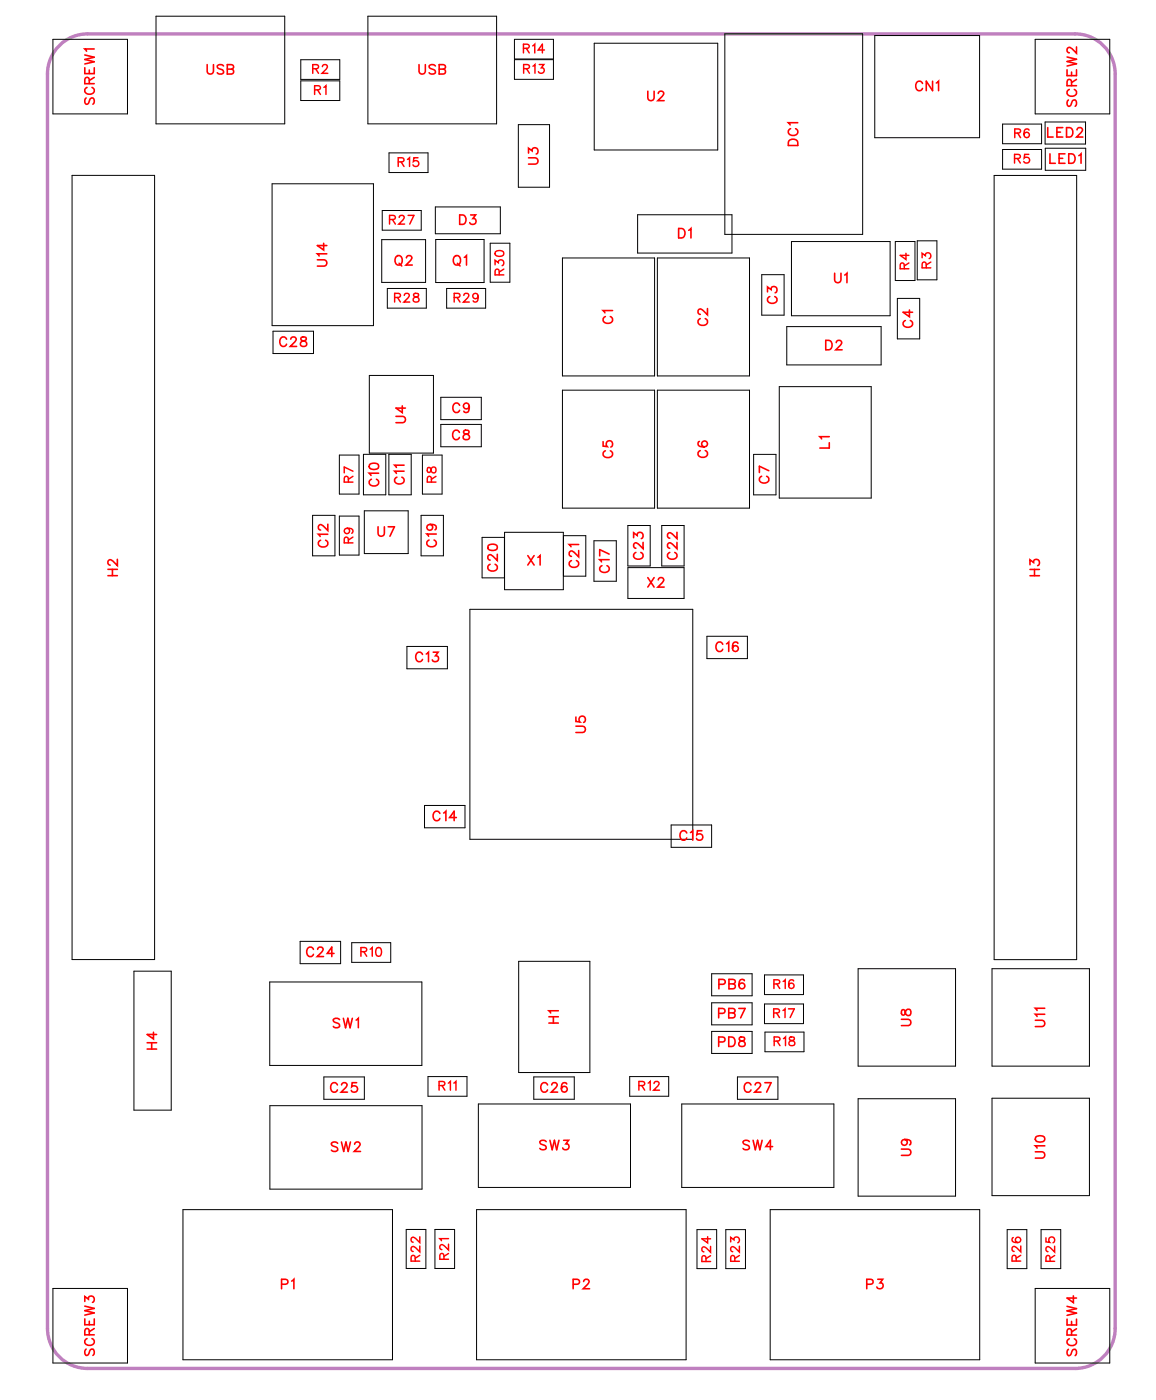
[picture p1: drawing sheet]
<svg xmlns="http://www.w3.org/2000/svg" width="87mm" height="105mm" viewBox="0 0 87 105" stroke-linecap="round" stroke-linejoin="round" font-family="sans-serif">
<defs><g id="words">
<g font-size="1.2" fill="#fff">
<text x="15.5" y="5.8">USB</text>
<text x="31.3" y="5.8">USB</text>
<text x="7.4" y="7.9" transform="rotate(-90 7.4 7.9)">SCREW1</text>
<text x="48.5" y="7.8">U2</text>
<text x="60.1" y="11" transform="rotate(-90 60.1 11)">DC1</text>
<text x="68.6" y="7.1">CN1</text>
<text x="78.4" y="10.6">LED2</text>
<text x="81" y="8" transform="rotate(-90 81 8)">SCREW2</text>
<text x="34.4" y="17.1">D3</text>
<text x="40.6" y="12.4" transform="rotate(-90 40.6 12.4)">U3</text>
<text x="78.6" y="12.5">LED1</text>
<text x="24.8" y="20" transform="rotate(-90 24.8 20)">U14</text>
<text x="29.5" y="20.2">Q2</text>
<text x="33.9" y="20.2">Q1</text>
<text x="50.8" y="18.1">D1</text>
<text x="58.5" y="22.8" transform="rotate(-90 58.5 22.8)">C3</text>
<text x="62.5" y="21.5">U1</text>
<text x="20.9" y="26.3">C28</text>
<text x="46.2" y="24.3" transform="rotate(-90 46.2 24.3)">C1</text>
<text x="53.3" y="24.4" transform="rotate(-90 53.3 24.4)">C2</text>
<text x="61.8" y="26.5">D2</text>
<text x="68.7" y="24.6" transform="rotate(-90 68.7 24.6)">C4</text>
<text x="30.7" y="31.7" transform="rotate(-90 30.7 31.7)">U4</text>
<text x="33.9" y="33.2">C8</text>
<text x="33.9" y="31.2">C9</text>
<text x="46.2" y="34.3" transform="rotate(-90 46.2 34.3)">C5</text>
<text x="53.3" y="34.3" transform="rotate(-90 53.3 34.3)">C6</text>
<text x="62.4" y="33.6" transform="rotate(-90 62.4 33.6)">L1</text>
<text x="24.9" y="41" transform="rotate(-90 24.9 41)">C12</text>
<text x="28.3" y="40.5">U7</text>
<text x="28.7" y="36.5" transform="rotate(-90 28.7 36.5)">C10</text>
<text x="30.6" y="36.3" transform="rotate(-90 30.6 36.3)">C11</text>
<text x="33" y="41" transform="rotate(-90 33 41)">C19</text>
<text x="48.5" y="42" transform="rotate(-90 48.5 42)">C23</text>
<text x="51" y="42" transform="rotate(-90 51 42)">C22</text>
<text x="57.9" y="36.3" transform="rotate(-90 57.9 36.3)">C7</text>
<text x="9.1" y="43.2" transform="rotate(-90 9.1 43.2)">H2</text>
<text x="37.6" y="42.9" transform="rotate(-90 37.6 42.9)">C20</text>
<text x="39.5" y="42.6">X1</text>
<text x="43.7" y="42.6" transform="rotate(-90 43.7 42.6)">C21</text>
<text x="45.9" y="43" transform="rotate(-90 45.9 43)">C17</text>
<text x="48.5" y="44.3">X2</text>
<text x="78.2" y="43.2" transform="rotate(-90 78.2 43.2)">H3</text>
<text x="31.1" y="49.9">C13</text>
<text x="53.6" y="49.1">C16</text>
<text x="44.2" y="54.9" transform="rotate(-90 44.2 54.9)">U5</text>
<text x="32.4" y="61.8">C14</text>
<text x="50.9" y="63.3">C15</text>
<text x="22.9" y="72">C24</text>
<text x="24.9" y="77.3">SW1</text>
<text x="42.1" y="76.7" transform="rotate(-90 42.1 76.7)">H1</text>
<text x="53.8" y="76.6">PB7</text>
<text x="53.8" y="74.4">PB6</text>
<text x="68.5" y="76.9" transform="rotate(-90 68.5 76.9)">U8</text>
<text x="78.6" y="77" transform="rotate(-90 78.6 77)">U11</text>
<text x="12" y="78.7" transform="rotate(-90 12 78.7)">H4</text>
<text x="24.7" y="82.1">C25</text>
<text x="40.5" y="82.1">C26</text>
<text x="53.8" y="78.7">PD8</text>
<text x="55.7" y="82.1">C27</text>
<text x="24.8" y="86.6">SW2</text>
<text x="40.4" y="86.5">SW3</text>
<text x="55.6" y="86.5">SW4</text>
<text x="68.5" y="86.6" transform="rotate(-90 68.5 86.6)">U9</text>
<text x="78.6" y="86.8" transform="rotate(-90 78.6 86.8)">U10</text>
<text x="7.4" y="101.6" transform="rotate(-90 7.4 101.6)">SCREW3</text>
<text x="21" y="96.9">P1</text>
<text x="42.9" y="96.9">P2</text>
<text x="64.9" y="96.9">P3</text>
<text x="81" y="101.6" transform="rotate(-90 81 101.6)">SCREW4</text>
</g>
<g font-size="1.1" fill="#fff">
<text x="23.4" y="5.8">R2</text>
<text x="39.2" y="4.2">R14</text>
<text x="39.2" y="5.8">R13</text>
<text x="23.5" y="7.3">R1</text>
<text x="76" y="10.6">R6</text>
<text x="29.1" y="17.1">R27</text>
<text x="29.8" y="12.7">R15</text>
<text x="76" y="12.5">R5</text>
<text x="29.5" y="22.9">R28</text>
<text x="34" y="22.9">R29</text>
<text x="38" y="20.7" transform="rotate(-90 38 20.7)">R30</text>
<text x="68.4" y="20.2" transform="rotate(-90 68.4 20.2)">R4</text>
<text x="70" y="20.1" transform="rotate(-90 70 20.1)">R3</text>
<text x="26.7" y="40.7" transform="rotate(-90 26.7 40.7)">R9</text>
<text x="26.7" y="36.2" transform="rotate(-90 26.7 36.2)">R7</text>
<text x="32.9" y="36.2" transform="rotate(-90 32.9 36.2)">R8</text>
<text x="27" y="71.9">R10</text>
<text x="57.9" y="76.5">R17</text>
<text x="57.9" y="74.3">R16</text>
<text x="32.8" y="82">R11</text>
<text x="47.8" y="82">R12</text>
<text x="58" y="78.6">R18</text>
<text x="31.7" y="94.6" transform="rotate(-90 31.7 94.6)">R22</text>
<text x="33.9" y="94.4" transform="rotate(-90 33.9 94.4)">R21</text>
<text x="53.5" y="94.6" transform="rotate(-90 53.5 94.6)">R24</text>
<text x="55.7" y="94.6" transform="rotate(-90 55.7 94.6)">R23</text>
<text x="76.8" y="94.6" transform="rotate(-90 76.8 94.6)">R26</text>
<text x="79.3" y="94.6" transform="rotate(-90 79.3 94.6)">R25</text>
</g>
</g></defs>
<path d="M4.7 3.2l.5-.4 .7-.2 .7-.1h74a3 3 0 0 1 3 3v94a3 3 0 0 1-3 3h-74a3 3 0 0 1-3-3v-94a3 3 0 0 1 1.1-2.3z" fill="none" stroke="#bf80bf" stroke-width=".25"/>
<g fill="none" stroke="#000" stroke-width=".07">
<path d="M4 2.9h5.6v5.6h-5.6zM5.4 13.1h6.2v58.8h-6.2zM11.7 1.2h9.6v8.1h-9.6zM20.4 13.8h7.6v10.6h-7.6zM22.5 4.5h3v1.4h-3zM22.5 6.1h3v1.4h-3zM27.6 1.2h9.6v8.1h-9.6zM28.6 18h3.3v3.2h-3.3zM28.6 15.8h3v1.4h-3zM29.1 11.5h3v1.4h-3zM32.6 15.5h4.9v2h-4.9zM32.6 17.9h3.7v3.3h-3.7z"/>
<path d="M36.7 18.2h1.5v2.9h-1.5zM38.5 4.5h3v1.4h-3zM38.5 2.9h3v1.5h-3zM38.8 9.3h2.4v4.7h-2.4zM42.1 19.3h6.9v8.9h-6.9zM44.5 3.2h9.3v8h-9.3zM47.8 16.1h7v2.9h-7zM49.3 19.3h6.9v8.9h-6.9zM54.3 2.5h10.3v15.1h-10.3zM59.3 18.1h7.4v5.6h-7.4zM65.5 2.7h7.9v7.6h-7.9zM67.1 18.1h1.5v2.9h-1.5z"/>
<path d="M68.7 18h1.5v3h-1.5zM74.5 13.1h6.2v58.8h-6.2zM75.1 9.3h2.9v1.5h-2.9zM75.1 11.2h2.9v1.5h-2.9zM77.6 2.9h5.6v5.6h-5.6zM78.3 9.1h3v1.7h-3zM78.3 11.1h3.1v1.7h-3.1zM20.5 24.8h3v1.7h-3zM23.4 38.6h1.7v3h-1.7zM25.4 34.1h1.5v2.9h-1.5zM25.4 38.7h1.5v2.9h-1.5zM27.2 34h1.7v3.1h-1.7z"/>
<path d="M27.3 38.3h3.3v3.2h-3.3zM27.7 28.1h4.8v5.9h-4.8zM29 21.6h2.9v1.5h-2.9zM29.1 34h1.7v3.1h-1.7zM31.6 38.6h1.6v3h-1.6zM31.7 34.1h1.4v2.9h-1.4zM33 29.8h3.1v1.6h-3.1zM33 31.8h3.1v1.7h-3.1zM33.5 21.6h2.9v1.5h-2.9zM37.8 39.9h4.4v4.3h-4.4zM42.1 29.2h6.9v8.9h-6.9zM47 39.4h1.7v3h-1.7z"/>
<path d="M49.3 29.2h6.9v8.9h-6.9zM49.6 39.4h1.7v3h-1.7zM56.5 34h1.6v3.1h-1.6zM57.1 20.6h1.7v3h-1.7zM58.4 29h6.9v8.3h-6.9zM59 24.5h7v2.8h-7zM67.2 22.4h1.7v3h-1.7zM30.5 48.4h3v1.7h-3zM35.2 45.7h16.7v17.2h-16.7zM37.8 40.3h-1.7v3h1.7M42.2 40.1h1.7v3.1h-1.7M44.5 40.5h1.7v3.1h-1.7z"/>
<path d="M47 42.5h4.3v2.3h-4.3zM53 47.7h3v1.7h-3zM10 72.8h2.8v10.4h-2.8zM20.2 73.6h11.4v6.2h-11.4zM22.5 70.5h3v1.7h-3zM26.4 70.6h2.9v1.5h-2.9zM31.8 60.4h3v1.6h-3zM38.9 72h5.3v8.4h-5.3zM50.3 61.8h3v1.7h-3zM53.3 73h3.1v1.6h-3.1zM53.3 75.1h3.1v1.7h-3.1zM53.3 77.3h3.1v1.6h-3.1z"/>
<path d="M57.3 73.1h2.9v1.4h-2.9zM57.3 75.2h2.9v1.5h-2.9zM57.3 77.3h2.9v1.5h-2.9zM64.3 72.6h7.3v7.3h-7.3zM74.3 72.6h7.3v7.3h-7.3zM4 96.5h5.6v5.6h-5.6zM13.7 90.6h15.7v11.3h-15.7zM20.2 82.9h11.4v6.2h-11.4zM24.3 80.7h3v1.7h-3zM30.4 92.1h1.5v2.9h-1.5zM32.1 80.7h2.9v1.4h-2.9zM32.6 92.1h1.5v2.9h-1.5z"/>
<path d="M35.7 90.6h15.7v11.3h-15.7zM35.8 82.7h11.4v6.3h-11.4zM40 80.7h3v1.7h-3zM47.2 80.7h2.9v1.4h-2.9zM51.1 82.7h11.4v6.3h-11.4zM52.2 92.1h1.5v3h-1.5zM54.4 92.1h1.5v3h-1.5zM55.3 80.7h3v1.7h-3zM57.7 90.6h15.7v11.3h-15.7zM64.3 82.3h7.3v7.3h-7.3zM74.3 82.3h7.3v7.3h-7.3zM75.5 92.1h1.4v3h-1.4z"/>
<path d="M77.6 96.5h5.6v5.6h-5.6zM78 92.1h1.5v3h-1.5z"/>
</g>
<g fill="none" stroke="#f00" stroke-width=".12">
<path d="M6.4 5.1v.4h.7v-.4M6.4 4.1l.7 .2-.7 .2 .7 .1-.7 .2M6.5 7.3l-.1 .2 .1 .3 .1-.1 .3-.4h.1l.1 .2-.1 .3M6.5 6.6a.26 .26 0 0 0-.1 .2 .26 .26 0 0 0 .2 .3h.2a.26 .26 0 0 0 .3-.3 .26 .26 0 0 0-.2-.2M6.7 6.3v-.4l-.3-.1v.5h.7M6.7 5.2v.3M7.1 3.7h-.7l.1 .1M7.1 5.8l-.4 .2M15.5 4.8v.5l.2 .3 .3-.1v-.7M16.7 4.9l-.1-.1-.3 .1v.2l.4 .2v.2l-.1 .1-.3-.1M17 5.2h.5v.2l-.2 .2h-.3v-.8l.5 .1v.2l-.2 .1M23.8 19.5h.5l.2 .2-.1 .2h-.6"/>
<path d="M24.3 18.2v.5l-.5-.3h.7M24.5 19h-.7l.1 .2M29.7 19.3v-.1a.33 .33 0 0 1 .4 .3 .33 .33 0 0 1-.4 .3l-.1-.2zM29.9 19.7l.2 .2M30.5 19.3l.1-.1h.1l.2 .1-.1 .2-.4 .4h.5M31.4 4.8v.5l.2 .3 .2-.1 .1-.7M32.6 4.9l-.1-.1-.3 .1v.2l.4 .2v.2l-.1 .1-.3-.1M32.9 5.2h.4l.1 .2-.2 .2h-.3v-.8l.4 .1v.2l-.1 .1M34 19.3l.1-.1a.33 .33 0 0 1 .4 .3 .33 .33 0 0 1-.4 .3l-.1-.2zM34.3 19.7l.2 .2M34.4 16.1h.3a.38 .38 0 0 1 .2 .4 .38 .38 0 0 1-.2 .3h-.3zM34.8 19.3l.2-.1v.7"/>
<path d="M35.3 16.1h.3l-.2 .3a.24 .24 0 0 1 .2 .4 .24 .24 0 0 1-.4-.1M39.6 11.8h.5l.2 .2-.1 .3h-.6M39.6 11.5v-.4l.3 .2a.24 .24 0 0 1 .4-.2 .24 .24 0 0 1-.1 .4M48.5 6.8v.5l.2 .2 .3-.1v-.6M49.3 7l.2-.2h.1l.1 .2-.1 .2-.3 .3h.5M50.9 17.1h.2a.38 .38 0 0 1 .2 .4 .38 .38 0 0 1-.2 .3h-.2zM51.6 17.3l.2-.2v.7M59.2 10.5l.1-.1 .4 .1 .1 .4h-.7zM59.2 9.6a.26 .26 0 0 0-.1 .3 .26 .26 0 0 0 .2 .2h.2a.26 .26 0 0 0 .3-.2 .26 .26 0 0 0-.2-.3M59.8 9.2h-.7l.1 .2M69.1 6.3a.26 .26 0 0 0-.3-.2 .26 .26 0 0 0-.2 .3v.1a.26 .26 0 0 0 .2 .3 .26 .26 0 0 0 .3-.2M69.9 6.1v.7l-.5-.7v.7"/>
<path d="M70.2 6.2l.1-.1v.7M78.5 9.6v.7h.4M78.7 11.5v.7h.4M79.2 9.9h.3M79.4 11.9h.2M79.6 9.6h-.4v.7h.4M79.8 11.5h-.4v.7h.4M79.9 9.6h.2a.38 .38 0 0 1 .3 .3 .38 .38 0 0 1-.3 .4h-.2zM80 5.2v.5h.7v-.5M80 4.3l.7 .1-.7 .2 .7 .2-.7 .1M80.1 7.5l-.1 .2 .1 .3 .1-.1 .3-.4h.1l.1 .2-.1 .3M80.1 11.5h.2a.38 .38 0 0 1 .3 .4 .38 .38 0 0 1-.3 .3h-.2z"/>
<path d="M80.1 6.7a.26 .26 0 0 0-.1 .3 .26 .26 0 0 0 .2 .2h.2a.26 .26 0 0 0 .3-.2 .26 .26 0 0 0-.2-.3M80.3 6.4v-.4h-.3v.4h.7M80.3 5.4v.3M80.7 3.5v.5l-.4-.3-.2-.2-.1 .2v.1l.1 .2M80.7 5.9l-.4 .3M80.7 9.7l.1-.1h.2l.1 .1-.1 .2-.3 .4h.4M80.8 11.7l.2-.2v.7M21.5 25.4a.26 .26 0 0 0-.3-.2 .26 .26 0 0 0-.2 .3v.2a.26 .26 0 0 0 .2 .3 .26 .26 0 0 0 .3-.2M21.8 25.4l.1-.2h.2l.1 .2-.1 .2-.3 .4h.4M22.6 25.3v.2l.3 .1 .1 .1a.24 .24 0 0 1-.3 .3 .24 .24 0 0 1-.2-.3l.4-.3v-.1zM24.6 39.3v.5l-.4-.4-.2-.1-.1 .1v.2l.1 .1M27.7 34.8l.3-.1a.3 .3 0 0 1 .4 .3 .38 .38 0 0 1-.4 .2 .38 .38 0 0 1-.3-.3z"/>
<path d="M27.8 35.9a.26 .26 0 0 0-.1 .3 .26 .26 0 0 0 .2 .2h.2a.26 .26 0 0 0 .3-.2 .26 .26 0 0 0-.2-.3M28.3 39.5v.5l.2 .2 .3-.1v-.6M28.4 35.5h-.7l.1 .1M29.1 39.5h.5l-.4 .7M29.7 31.2h.5l.2 .2-.1 .2-.6 .1M29.7 35.8a.26 .26 0 0 0-.1 .3 .26 .26 0 0 0 .2 .2h.2a.26 .26 0 0 0 .3-.2 .26 .26 0 0 0-.2-.3M30.1 30.4v.5l-.4-.3h.7M30.3 35.3h-.7l.1 .2M30.3 34.9h-.7l.1 .1M32.2 39.3a.22 .22 0 0 1 .2 .3 .22 .22 0 0 1-.3 .1 .22 .22 0 0 1 0-.4h.1a.34 .34 0 0 1 .5 .3l-.1 .1M34.4 32.4a.26 .26 0 0 0-.3-.2 .26 .26 0 0 0-.2 .3v.2a.26 .26 0 0 0 .2 .2 .26 .26 0 0 0 .3-.1M34.4 30.4a.26 .26 0 0 0-.3-.2 .26 .26 0 0 0-.2 .3v.1a.26 .26 0 0 0 .2 .3 .26 .26 0 0 0 .3-.2"/>
<path d="M34.8 32.3v.2l.3 .1 .1 .1a.24 .24 0 0 1-.3 .3 .24 .24 0 0 1-.2-.3l.4-.3v-.1zM35.2 30.4a.22 .22 0 0 1-.3 .2 .22 .22 0 0 1-.1-.3 .22 .22 0 0 1 .3 0l.1 .1a.34 .34 0 0 1-.3 .5l-.1-.1M45.2 33.1v.3l.3 .1a.25 .25 0 0 1 0-.4 .25 .25 0 0 1 .4 0 .25 .25 0 0 1-.1 .4M45.4 33.8a.26 .26 0 0 0-.2 .3 .26 .26 0 0 0 .3 .2h.1a.26 .26 0 0 0 .3-.2 .26 .26 0 0 0-.2-.3M45.4 23.7a.26 .26 0 0 0-.2 .3 .26 .26 0 0 0 .3 .2h.1a.26 .26 0 0 0 .3-.2 .26 .26 0 0 0-.2-.3M45.9 23.3h-.7l.1 .1M50.7 39.9v.5l-.3-.4-.2-.1-.2 .2v.1l.2 .1M52.4 33.1h-.1a.35 .35 0 0 0 .3 .4 .35 .35 0 0 0 .4-.2 .22 .22 0 0 0-.2-.3 .22 .22 0 0 0-.2 .2 .22 .22 0 0 0 .2 .3M52.5 33.8a.26 .26 0 0 0-.2 .3 .26 .26 0 0 0 .3 .2h.1a.26 .26 0 0 0 .3-.2 .26 .26 0 0 0-.2-.3M52.5 23.9a.26 .26 0 0 0-.2 .3 .26 .26 0 0 0 .3 .2h.1a.26 .26 0 0 0 .3-.2 .26 .26 0 0 0-.2-.3M53 23.1v.5l-.3-.3-.3-.1-.1 .1v.1l.2 .2M57.1 35.7a.26 .26 0 0 0-.2 .3 .26 .26 0 0 0 .3 .2h.1a.26 .26 0 0 0 .3-.2 .26 .26 0 0 0-.2-.3"/>
<path d="M57.5 21.9v-.4l.3 .2a.24 .24 0 0 1 .4-.2 .24 .24 0 0 1-.1 .4M57.6 35.3l-.7-.4v.5M57.7 22.2a.26 .26 0 0 0-.2 .3 .26 .26 0 0 0 .3 .2h.1a.26 .26 0 0 0 .3-.2 .26 .26 0 0 0-.2-.3M61.9 25.5h.2a.38 .38 0 0 1 .3 .4 .38 .38 0 0 1-.3 .3h-.2zM62.1 32.7h-.7l.2 .2M62.1 33.2v.4h-.7M62.5 20.5v.5l.2 .2 .3-.1v-.6M62.7 25.7l.1-.2h.1l.2 .1-.1 .3-.4 .3h.5M63.3 20.6l.2-.1v.7M67.8 24a.26 .26 0 0 0-.1 .3 .26 .26 0 0 0 .2 .2h.2a.26 .26 0 0 0 .3-.2 .26 .26 0 0 0-.2-.3M68.1 23.2v.5l-.4-.3h.7M8.1 43.1h.7"/>
<path d="M8.1 42.7h.7M8.4 42.7v.4M8.8 41.9v.5l-.3-.4-.3-.1-.1 .2v.1l.2 .1M24 40.5a.26 .26 0 0 0-.1 .3 .26 .26 0 0 0 .2 .2h.2a.26 .26 0 0 0 .3-.2 .26 .26 0 0 0-.2-.3M24.6 40h-.7l.1 .2M31.7 49a.26 .26 0 0 0-.3-.1 .26 .26 0 0 0-.2 .2v.2a.26 .26 0 0 0 .2 .3 .26 .26 0 0 0 .3-.2M31.9 49l.2-.1v.7M32.2 40.5a.26 .26 0 0 0-.2 .3 .26 .26 0 0 0 .3 .2h.1a.26 .26 0 0 0 .3-.2 .26 .26 0 0 0-.2-.3M32.5 48.9h.3l-.2 .2a.24 .24 0 0 1 .2 .4 .24 .24 0 0 1-.4-.1M32.7 40h-.7l.1 .2M36.6 40.9l.3-.1a.3 .3 0 0 1 .4 .2 .38 .38 0 0 1-.4 .3 .38 .38 0 0 1-.3-.3zM36.7 42.3a.26 .26 0 0 0-.1 .3 .26 .26 0 0 0 .2 .2h.2a.26 .26 0 0 0 .3-.2 .26 .26 0 0 0-.2-.3"/>
<path d="M37.3 41.5v.5l-.4-.3-.2-.1-.1 .1v.1l.1 .2M39.5 41.6l.5 .7M40 41.6l-.5 .7M40.3 41.8l.2-.2v.7M42.8 42a.26 .26 0 0 0-.2 .3 .26 .26 0 0 0 .3 .2h.2a.26 .26 0 0 0 .3-.2 .26 .26 0 0 0-.2-.3M43.2 54.4h.5l.2 .2-.1 .3h-.6M43.2 53.7v.4h.3a.25 .25 0 0 1-.1-.4 .25 .25 0 0 1 .4 .1 .25 .25 0 0 1-.1 .3M43.4 41.3v.4l-.4-.3-.2-.1-.2 .1v.2l.2 .1M43.4 40.8h-.8l.2 .2M45.1 42.4a.26 .26 0 0 0-.2 .3 .26 .26 0 0 0 .3 .2h.2a.26 .26 0 0 0 .2-.2 .26 .26 0 0 0-.1-.3M45.6 41.9h-.7l.2 .2M45.6 41.5l-.7-.3v.5"/>
<path d="M47.5 40.3v-.4l.2 .2a.24 .24 0 0 1 .4-.2 .25 .25 0 0 1-.1 .5M47.6 41.4a.26 .26 0 0 0-.1 .3 .26 .26 0 0 0 .2 .2h.2a.26 .26 0 0 0 .3-.2 .26 .26 0 0 0-.2-.3M48.2 40.6v.5l-.4-.3-.2-.1-.1 .1v.1l.1 .2M48.5 43.3l.5 .7M49 43.3l-.5 .7M49.3 43.5l.2-.2h.1l.1 .1-.1 .3-.3 .3h.5M50.2 41.4a.26 .26 0 0 0-.2 .3 .26 .26 0 0 0 .3 .2h.2a.26 .26 0 0 0 .2-.2 .26 .26 0 0 0-.1-.3M50.7 40.6v.5l-.3-.3-.2-.1-.2 .1v.1l.2 .2M54.2 48.3a.26 .26 0 0 0-.3-.2 .26 .26 0 0 0-.3 .3v.1a.26 .26 0 0 0 .3 .3 .26 .26 0 0 0 .3-.1M54.4 48.2l.2-.1v.7M55.3 48.2v-.1a.35 .35 0 0 0-.5 .3 .35 .35 0 0 0 .3 .4 .22 .22 0 0 0 .2-.2 .22 .22 0 0 0-.2-.2 .22 .22 0 0 0-.2 .2M77.2 42.3v-.4l.2 .2a.24 .24 0 0 1 .4-.1 .24 .24 0 0 1-.1 .4"/>
<path d="M77.2 43.1h.7M77.2 42.7h.7M77.5 42.7v.4M11 78.6h.7M11 78.1h.7M11.4 78.1v.5M11.5 77.3v.6l-.5-.4h.7M23.5 71.1a.26 .26 0 0 0-.3-.1 .26 .26 0 0 0-.2 .2v.2a.26 .26 0 0 0 .2 .3 .26 .26 0 0 0 .3-.2M23.8 71.1l.1-.1h.2l.1 .1-.1 .2-.3 .4h.4M25 71.4h-.5l.4-.4v.7M25.4 76.4l-.1-.1-.3 .1v.2l.4 .2v.1l-.1 .1-.3-.1M25.7 76.3l.2 .7 .2-.7 .1 .7 .2-.7"/>
<path d="M26.7 76.4l.2-.1v.7M33 61a.26 .26 0 0 0-.3-.2 .26 .26 0 0 0-.2 .3v.1a.26 .26 0 0 0 .2 .3 .26 .26 0 0 0 .3-.2M33.2 60.9l.2-.1v.7M34.2 61.3h-.5l.3-.5v.7M41.1 76.7h.7M41.1 76.2h.7M41.5 76.2v.5M41.8 75.7h-.7l.2 .2M51.5 62.4a.26 .26 0 0 0-.3-.2 .26 .26 0 0 0-.2 .3v.2a.26 .26 0 0 0 .2 .3 .26 .26 0 0 0 .3-.2M51.7 62.4l.2-.2v.8M52.6 62.2h-.3l-.1 .4a.25 .25 0 0 1 .4-.1 .25 .25 0 0 1 0 .4 .25 .25 0 0 1-.4-.1M53.8 75.9h.5v-.3h-.5v.7"/>
<path d="M53.8 78.1l.5-.1v-.2l-.5-.1v.7M53.9 73.8l.4-.1v-.2l-.4-.1v.7M54.6 75.9l.4 .1 .1 .1-.2 .2h-.3v-.7h.4v.2l-.1 .1M54.6 77.7h.2a.38 .38 0 0 1 .3 .4 .38 .38 0 0 1-.3 .3h-.2zM54.6 73.7l.5 .1v.2l-.2 .1h-.3v-.7l.5 .1v.2h-.2M55.4 75.6h.4l-.3 .7M55.4 77.7v.2l.3 .1 .1 .2a.24 .24 0 0 1-.2 .2 .24 .24 0 0 1-.2-.2l.4-.3v-.2zM55.8 73.5l-.1-.1a.35 .35 0 0 0-.4 .3 .35 .35 0 0 0 .3 .4 .22 .22 0 0 0 .2-.2 .22 .22 0 0 0-.2-.2 .22 .22 0 0 0-.2 .2M67.5 76.4h.5l.3 .2-.1 .2-.7 .1M67.6 75.7v.3l.1 .1 .3-.5a.24 .24 0 0 1 .3 .3 .24 .24 0 0 1-.3 .2l-.1-.1-.1-.3zM77.6 76.5h.5l.2 .2-.1 .2h-.6M78.3 76h-.7l.1 .2"/>
<path d="M78.3 75.6h-.7l.1 .1M6.4 97.5v-.4l.2 .3a.24 .24 0 0 1 .4-.2 .24 .24 0 0 1-.1 .4M6.4 98.8v.5h.7v-.5M6.4 97.9l.7 .1-.7 .2 .7 .2-.7 .1M6.7 99v.3M7.1 99.6l-.4 .2M21.1 96.2h.4v-.3h-.4v.7M21.9 96l.1-.1v.7M25.3 81.3a.26 .26 0 0 0-.3-.2 .26 .26 0 0 0-.2 .3v.2a.26 .26 0 0 0 .2 .2 .26 .26 0 0 0 .3-.1M25.3 85.7l-.2-.1-.3 .1 .1 .1 .4 .2v.2l-.2 .1-.3-.1M25.6 85.6l.2 .7 .1-.7 .2 .7 .2-.7M25.6 81.3l.1-.2h.2l.1 .2-.1 .2-.3 .3h.4"/>
<path d="M26.6 85.7l.1-.1h.1l.2 .1-.1 .2-.4 .4h.5M26.7 81.1h-.3v.3a.25 .25 0 0 1 .3 0 .25 .25 0 0 1 0 .4 .25 .25 0 0 1-.4-.1M40.9 85.5l-.1-.1-.3 .1v.2l.4 .3v.1l-.1 .1-.3-.1M41 81.3a.26 .26 0 0 0-.3-.2 .26 .26 0 0 0-.2 .3v.2a.26 .26 0 0 0 .2 .2 .26 .26 0 0 0 .3-.1M41.2 85.4l.2 .8 .1-.8 .2 .8 .2-.8M41.3 81.3l.2-.2h.1l.1 .2-.1 .2-.3 .3h.5M42.2 85.4h.4l-.2 .3a.24 .24 0 0 1 .2 .4 .24 .24 0 0 1-.4-.1M42.5 81.2h-.1a.35 .35 0 0 0-.4 .2 .35 .35 0 0 0 .3 .4 .22 .22 0 0 0 .2-.2 .22 .22 0 0 0-.2-.2 .22 .22 0 0 0-.2 .2M42.9 96.2h.4l.1-.3h-.5v.7M43.7 96l.2-.1h.1l.1 .1-.1 .2-.3 .4h.5M56.1 85.5l-.1-.1-.3 .1v.2l.4 .3v.1l-.1 .1-.3-.1M56.3 81.3a.26 .26 0 0 0-.3-.2 .26 .26 0 0 0-.2 .3v.2a.26 .26 0 0 0 .2 .2 .26 .26 0 0 0 .3-.1"/>
<path d="M56.4 85.4l.2 .8 .2-.8 .1 .8 .2-.8M56.6 81.3l.1-.2h.2l.1 .2-.1 .2-.3 .3h.4M57.3 81.1h.5l-.4 .7M57.9 85.9h-.5l.3-.5v.8M64.9 96.2h.4l.1-.3h-.5v.7M65.8 95.9h.3l-.2 .2a.24 .24 0 0 1 .2 .4 .24 .24 0 0 1-.4-.1M67.5 86.1h.5l.3 .2-.1 .2-.7 .1M67.8 85.4a.22 .22 0 0 1 .2 .3 .22 .22 0 0 1-.4 .1 .22 .22 0 0 1 0-.4h.2a.34 .34 0 0 1 .5 .3l-.1 .1M77.6 86.3h.5l.2 .2-.1 .2-.6 .1M77.6 85.2l.3-.1a.3 .3 0 0 1 .4 .3 .38 .38 0 0 1-.4 .2 .38 .38 0 0 1-.3-.3zM78.3 85.9h-.7l.1 .1M80 98.8v.5h.7v-.5"/>
<path d="M80 97.9l.7 .2-.7 .1 .7 .2-.7 .2M80.3 99v.3M80.4 97.1v.5l-.4-.3h.7M80.7 99.6l-.4 .2M6.5 101.1l-.1 .2 .1 .3 .1-.1 .3-.4h.1l.1 .2-.1 .3M6.5 100.3a.26 .26 0 0 0-.1 .3 .26 .26 0 0 0 .2 .2h.2a.26 .26 0 0 0 .3-.2 .26 .26 0 0 0-.2-.3M6.7 100v-.4h-.3v.4h.7M80.1 101.1l-.1 .2 .1 .3 .1-.1 .3-.4h.1l.1 .2-.1 .3M80.1 100.3a.26 .26 0 0 0-.1 .3 .26 .26 0 0 0 .2 .2h.2a.26 .26 0 0 0 .3-.2 .26 .26 0 0 0-.2-.3M80.3 100v-.4h-.3v.4h.7"/>
</g>
<g fill="none" stroke="#f00" stroke-width=".11">
<path d="M23.4 5.2l.4-.1v-.2l-.4-.1v.7M23.6 6.7h.3l.1-.2-.4-.1v.7M23.6 5.2l.3 .3M23.8 6.7l.2 .4M24.2 5l.1-.2 .2 .2-.4 .5h.5M24.3 6.5l.1-.1v.7M29.2 16.4h.4v-.2l-.4-.1v.7M29.4 16.4l.2 .4M29.8 12.1h.4v-.2l-.4-.1v.7M29.9 16.3l.1-.2 .3 .2-.4 .5h.4M30.1 12.1l.2 .4M30.5 11.9l.2-.1v.7"/>
<path d="M30.6 16.1h.4l-.3 .7M31.3 11.8h-.3v.3a.23 .23 0 0 1 .3 0 .23 .23 0 0 1 0 .3 .23 .23 0 0 1-.4-.1M37.1 19.8v-.3l.2 .2a.22 .22 0 0 1 .4-.2 .22 .22 0 0 1-.1 .4M37.1 18.9a.32 .32 0 0 1 .4-.2 .32 .32 0 0 1 .2 .4 .32 .32 0 0 1-.4 .1 .32 .32 0 0 1-.2-.3zM39.2 3.6h.4v-.2l-.4-.1v.7M39.2 5.1h.4v-.2l-.4-.1v.7M39.4 3.6l.3 .4M39.5 5.1l.2 .4M39.9 3.4l.2-.1v.7M39.9 5l.2-.2v.7M40.4 4.8h.3l-.1 .3a.22 .22 0 0 1 .1 .3 .22 .22 0 0 1-.4 0M40.8 3.7h-.5l.3-.4v.7"/>
<path d="M67.9 19v.4l-.5-.3h.7M68.1 19.7l-.3 .2M69.1 19.3v-.3l.2 .2a.22 .22 0 0 1 .4-.2 .22 .22 0 0 1-.1 .4M69.7 19.6l-.3 .3M76 11.9l.4-.1v-.2h-.4v.6M76 10l.4-.1v-.2h-.4v.6M76.2 11.9l.3 .3M76.3 10l.2 .3M77.1 11.6h-.3l-.1 .2a.23 .23 0 0 1 .4 0 .23 .23 0 0 1-.1 .4 .23 .23 0 0 1-.3-.1M77.1 9.8v-.1a.32 .32 0 0 0-.4 .2 .32 .32 0 0 0 .2 .4 .2 .2 0 0 0 .2-.2 .2 .2 0 0 0-.2-.2 .2 .2 0 0 0-.2 .2M26 39.6a.2 .2 0 0 1 .2 .3 .2 .2 0 0 1-.3 0 .2 .2 0 0 1 0-.3h.1a.31 .31 0 0 1 .4 .2v.2M26.1 36.1v-.3l-.2-.1-.1 .4h.6"/>
<path d="M26.4 35.7l-.3 .2M26.4 35.3l-.6-.3v.4M29.6 22.3h.3l.1-.3h-.4v.6M29.8 22.3l.2 .3M30.3 22.1l.1-.1 .3 .1-.4 .5h.4M31 22v.2l.4 .2a.22 .22 0 0 1-.2 .2 .22 .22 0 0 1-.2-.2l.4-.3-.1-.1zM32 35.1v.3h.2l.2-.4a.22 .22 0 0 1 .3 .2 .22 .22 0 0 1-.3 .2l-.1-.1-.1-.2zM32.3 36.1v-.3l-.2-.1-.1 .4h.7M32.7 35.7l-.4 .2M34 22.3h.4v-.3h-.4v.6M34.2 22.3l.3 .3M34.8 22.1l.1-.1 .2 .1-.4 .5h.5"/>
<path d="M35.8 22.2a.2 .2 0 0 1-.3 .2 .2 .2 0 0 1 0-.3 .2 .2 0 0 1 .3 0v.1a.31 .31 0 0 1-.2 .4l-.1-.1M37.4 20.6v-.4h-.2l-.1 .4h.6M37.7 20.2l-.3 .2M67.8 20.1l-.1-.3-.2-.1-.1 .4h.7M69.4 20.1v-.4h-.2l-.1 .4h.6M26.1 40.7v-.4h-.2l-.1 .4h.6M26.4 40.2l-.3 .3M27 71.3h.4v-.2l-.4-.1v.7M27.3 71.3l.2 .4M27.7 71.1l.2-.1v.7M28.2 71a.32 .32 0 0 1 .4 .3 .32 .32 0 0 1-.2 .4l-.2-.2v-.2zM58 75.9h.3l.1-.2-.4-.1v.6"/>
<path d="M58 73.7h.4v-.2l-.4-.1v.7M58 78h.4v-.2l-.4-.1v.7M58.2 75.9l.2 .3M58.2 73.7l.2 .4M58.2 78l.2 .4M58.7 75.7l.1-.1v.6M58.7 73.5l.1-.1v.7M58.7 77.8l.2-.1v.7M59.1 75.6h.4l-.3 .6M59.2 77.7v.2l.4 .2a.22 .22 0 0 1-.3 .3 .22 .22 0 0 1-.2-.3l.4-.2v-.2zM59.5 73.5l-.1-.1a.32 .32 0 0 0-.3 .3 .32 .32 0 0 0 .2 .4 .2 .2 0 0 0 .2-.2 .2 .2 0 0 0-.2-.2 .2 .2 0 0 0-.2 .2M31.1 94.5v-.4h-.2l-.1 .4h.7"/>
<path d="M31.5 93.4v.4l-.6-.4-.1 .3 .2 .1M31.5 92.7v.4l-.6-.4-.1 .3 .2 .1M31.5 94.1l-.4 .2M32.9 81.3h.4v-.2l-.4-.1v.7M33.1 81.3l.2 .4M33.3 94.4l-.1-.4h-.2v.4h.6M33.6 81.2l.1-.2v.7M33.6 93.2v.5l-.5-.4-.1 .2 .1 .1M33.6 92.8h-.6l.1 .2M33.6 93.9l-.3 .2M34 81.2l.2-.2v.7M47.9 81.3h.3l.1-.2-.4-.1v.7"/>
<path d="M48.1 81.3l.2 .4M48.6 81.2l.1-.2v.7M49 81.2l.1-.2 .3 .2-.4 .5h.4M52.9 94.5v-.3l-.2-.1-.1 .4h.6M53 92.7v.4l-.4-.3h.6M53.2 93.4v.4l-.5-.4-.1 .3 .1 .1M53.2 94.1l-.3 .2M54.7 93.1v-.4l.3 .2a.22 .22 0 0 1 .3-.2 .22 .22 0 0 1 0 .4M55.1 94.5l-.1-.4h-.2l-.1 .4h.7M55.4 93.4v.4l-.5-.4-.2 .3 .2 .1M55.4 94.1l-.3 .2M75.9 92.7v.1a.32 .32 0 0 0 .2 .4 .32 .32 0 0 0 .4-.3 .2 .2 0 0 0-.2-.2 .2 .2 0 0 0-.2 .2 .2 .2 0 0 0 .2 .2"/>
<path d="M76.1 94.5v-.4h-.2l-.1 .4h.7M76.5 93.4v.4l-.5-.4-.2 .2 .2 .2M76.5 94.1l-.4 .2M78.4 92.8v.3h.3a.23 .23 0 0 1-.1-.4 .23 .23 0 0 1 .4 .1 .23 .23 0 0 1-.1 .3M78.7 94.5v-.4h-.3v.4h.6M79 93.4v.4l-.5-.4-.1 .3 .1 .1M79 94.1l-.3 .2"/>
</g>
<use href="#words"/>
</svg>
